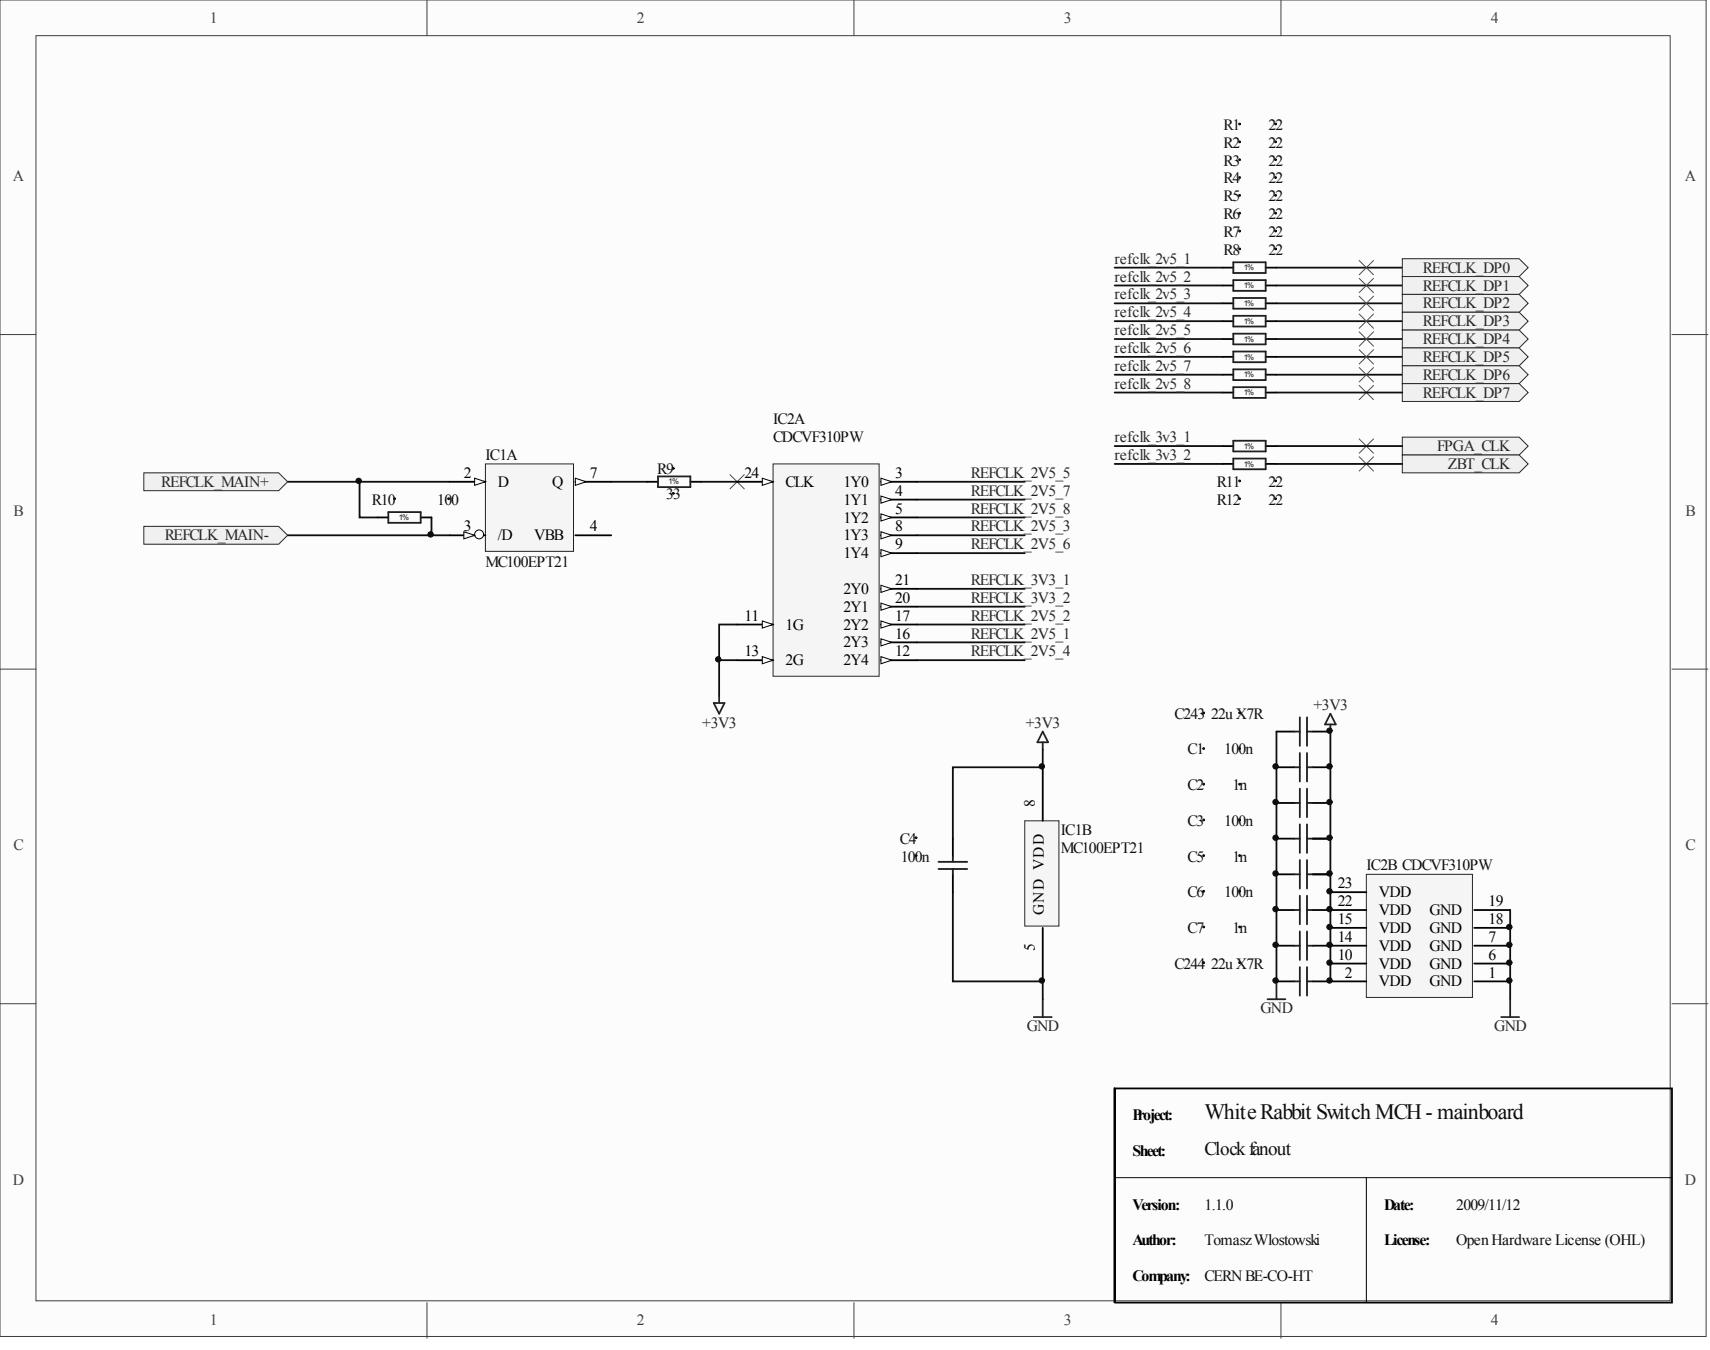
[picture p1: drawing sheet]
<svg xmlns="http://www.w3.org/2000/svg" width="241mm" height="190mm" viewBox="0 0 241 190" stroke-linecap="round" stroke-linejoin="round" font-family="sans-serif">
<defs><g id="words">
<text font-size="3.1" fill="#0e0e0e" x="170" y="157.9">WhiteRabbit Switch MCH- mainboard</text>
<text font-size="2.7" fill="#0e0e0e" x="170" y="163">Clockfanout</text>
<g font-size="2.2" fill="#404040">
<text x="29.6" y="3.2">1</text>
<text x="89.9" y="3.2">2</text>
<text x="150.1" y="3.2">3</text>
<text x="210.4" y="3.2">4</text>
<text x="1.8" y="25.6">A</text>
<text x="237.7" y="25.6">A</text>
<text x="1.9" y="72.8">B</text>
<text x="237.8" y="72.8">B</text>
<text x="1.9" y="120">C</text>
<text x="237.8" y="120">C</text>
<text x="1.8" y="167.2">D</text>
<text x="237.7" y="167.2">D</text>
<text x="29.6" y="187">1</text>
<text x="89.9" y="187">2</text>
<text x="150.1" y="187">3</text>
<text x="210.4" y="187">4</text>
</g>
<g font-size="2.2" fill="#0e0e0e">
<text x="172.7" y="18.3">R1</text>
<text x="172.7" y="20.9">R2</text>
<text x="172.7" y="23.4">R3</text>
<text x="179" y="18.3">22</text>
<text x="179" y="20.9">22</text>
<text x="179" y="23.4">22</text>
<text x="172.7" y="25.9">R4</text>
<text x="172.7" y="28.4">R5</text>
<text x="179" y="25.9">22</text>
<text x="179" y="28.4">22</text>
<text x="172.7" y="30.9">R6</text>
<text x="172.7" y="33.4">R7</text>
<text x="172.7" y="36">R8</text>
<text x="179" y="30.9">22</text>
<text x="179" y="33.4">22</text>
<text x="179" y="36">22</text>
<text x="109.1" y="59.9">IC2A</text>
<text x="68.5" y="64.9">IC1A</text>
<text x="109.1" y="62.4">CDCVF310PW</text>
<text x="52.5" y="71.2">R10</text>
<text x="61.7" y="71.2">100</text>
<text x="92.8" y="66.9">R9</text>
<text x="94" y="70.5">33</text>
<text x="171.7" y="68.7">R11</text>
<text x="171.7" y="71.2">R12</text>
<text x="179" y="68.7">22</text>
<text x="179" y="71.2">22</text>
<text x="68.5" y="80">MC100EPT21</text>
<text x="165.7" y="101.4">C243</text>
<text x="170.9" y="101.4">22u X7R</text>
<text x="167.6" y="106.5">C1</text>
<text x="172.8" y="106.5">100n</text>
<text x="167.6" y="111.5">C2</text>
<text x="173.9" y="111.5">1n</text>
<text x="127" y="119.1">C4</text>
<text x="149.7" y="117.8">IC1B</text>
<text x="167.6" y="116.5">C3</text>
<text x="172.8" y="116.5">100n</text>
<text x="127.1" y="121.6">100n</text>
<text x="149.7" y="120.3">MC100EPT21</text>
<text x="167.6" y="121.6">C5</text>
<text x="173.9" y="121.6">1n</text>
<text x="192.8" y="122.8">IC2B CDCVF310PW</text>
<text x="167.6" y="126.6">C6</text>
<text x="167.6" y="131.6">C7</text>
<text x="172.8" y="126.6">100n</text>
<text x="173.9" y="131.6">1n</text>
<text x="165.7" y="136.7">C244</text>
<text x="170.9" y="136.7">22u X7R</text>
<text x="170" y="170.7">1.1.0</text>
<text x="205.5" y="170.7">2009/11/12</text>
<text x="170" y="175.7">TomaszWlostowski</text>
<text x="205.5" y="175.7">Open Hardware License (OHL)</text>
<text x="170" y="180.7">CERNBE-CO-HT</text>
</g>
<g font-size="2.2" fill="#262626">
<text x="157.3" y="37.2">refclk_2v5_1</text>
<text x="157.3" y="39.7">refclk_2v5_2</text>
<text x="200.8" y="38.5">REFCLK_DP0</text>
<text x="200.8" y="41">REFCLK_DP1</text>
<text x="157.3" y="42.3">refclk_2v5_3</text>
<text x="157.3" y="44.8">refclk_2v5_4</text>
<text x="157.3" y="47.3">refclk_2v5_5</text>
<text x="200.8" y="43.5">REFCLK_DP2</text>
<text x="200.8" y="46">REFCLK_DP3</text>
<text x="157.3" y="49.8">refclk_2v5_6</text>
<text x="157.3" y="52.3">refclk_2v5_7</text>
<text x="200.8" y="48.6">REFCLK_DP4</text>
<text x="200.8" y="51.1">REFCLK_DP5</text>
<text x="200.8" y="53.6">REFCLK_DP6</text>
<text x="157.3" y="54.8">refclk_2v5_8</text>
<text x="200.8" y="56.1">REFCLK_DP7</text>
<text x="157.3" y="62.4">refclk_3v3_1</text>
<text x="157.3" y="64.9">refclk_3v3_2</text>
<text x="202.8" y="63.7">FPGA_CLK</text>
<text x="22.7" y="68.7">REFCLK_MAIN+</text>
<text x="137" y="67.4">REFCLK_2V5_5</text>
<text x="137" y="70">REFCLK_2V5_7</text>
<text x="204.3" y="66.2">ZBT_CLK</text>
<text x="23.2" y="76.3">REFCLK_MAIN-</text>
<text x="137" y="72.5">REFCLK_2V5_8</text>
<text x="137" y="75">REFCLK_2V5_3</text>
<text x="137" y="77.5">REFCLK_2V5_6</text>
<text x="137" y="82.5">REFCLK_3V3_1</text>
<text x="137" y="87.6">REFCLK_2V5_2</text>
<text x="137" y="85.1">REFCLK_3V3_2</text>
<text x="137" y="92.6">REFCLK_2V5_4</text>
<text x="137" y="90.1">REFCLK_2V5_1</text>
<text x="185.3" y="100.2">+3V3</text>
<text x="99.1" y="102.7">+3V3</text>
<text x="144.8" y="102.7">+3V3</text>
<text x="177.9" y="143">GND</text>
<text x="144.9" y="145.5">GND</text>
<text x="210.8" y="145.5">GND</text>
</g>
<g font-size="2.2">
<text x="65.5" y="67.4">2</text>
<text x="70.3" y="68.7">D</text>
<text x="77.9" y="68.7">Q</text>
<text x="83.2" y="67.4">7</text>
<text x="105.1" y="67.4">24</text>
<text x="110.9" y="68.7">CLK</text>
<text x="119" y="68.7">1Y0</text>
<text x="119" y="71.2">1Y1</text>
<text x="126.3" y="67.4">3</text>
<text x="126.3" y="70">4</text>
<text x="65.5" y="75">3</text>
<text x="70.3" y="76.3">/D</text>
<text x="75.4" y="76.3">VBB</text>
<text x="83.2" y="75">4</text>
<text x="119" y="73.7">1Y2</text>
<text x="119" y="76.3">1Y3</text>
<text x="126.3" y="72.5">5</text>
<text x="126.3" y="75">8</text>
<text x="126.3" y="77.5">9</text>
<text x="119" y="78.8">1Y4</text>
<text x="119" y="83.8">2Y0</text>
<text x="126.3" y="82.5">21</text>
<text x="105.1" y="87.6">11</text>
<text x="110.9" y="88.8">1G</text>
<text x="119" y="86.3">2Y1</text>
<text x="119" y="88.8">2Y2</text>
<text x="126.3" y="85.1">20</text>
<text x="126.3" y="87.6">17</text>
<text x="105.1" y="92.6">13</text>
<text x="110.9" y="93.9">2G</text>
<text x="119" y="91.4">2Y3</text>
<text x="119" y="93.9">2Y4</text>
<text x="126.3" y="90.1">16</text>
<text x="126.3" y="92.6">12</text>
<text x="146" y="113.8" transform="rotate(-90 146 113.8)">8</text>
<text x="188.8" y="125.4">23</text>
<text x="147.3" y="129.2" transform="rotate(-90 147.3 129.2)">GND VDD</text>
<text x="188.8" y="130.4">15</text>
<text x="188.8" y="127.9">22</text>
<text x="194.6" y="131.6">VDD</text>
<text x="194.6" y="129.1">VDD</text>
<text x="194.6" y="126.6">VDD</text>
<text x="201.7" y="131.6">GND</text>
<text x="201.7" y="129.1">GND</text>
<text x="210.1" y="130.4">18</text>
<text x="210.1" y="127.9">19</text>
<text x="146" y="134.2" transform="rotate(-90 146 134.2)">5</text>
<text x="188.8" y="135.4">10</text>
<text x="188.8" y="132.9">14</text>
<text x="189.8" y="137.9">2</text>
<text x="194.6" y="136.7">VDD</text>
<text x="194.6" y="134.2">VDD</text>
<text x="201.7" y="136.7">GND</text>
<text x="201.7" y="134.2">GND</text>
<text x="210.1" y="137.9">1</text>
<text x="210.1" y="135.4">6</text>
<text x="210.1" y="132.9">7</text>
<text x="194.6" y="139.2">VDD</text>
<text x="201.7" y="139.2">GND</text>
<text x="159.8" y="158.1">Project:</text>
<text x="159.8" y="163.1">Sheet:</text>
<text x="159.8" y="170.7">Version:</text>
<text x="195.3" y="170.7">Date:</text>
<text x="159.8" y="175.7">Author:</text>
<text x="195.3" y="175.7">License:</text>
<text x="159.8" y="180.8">Company:</text>
</g>
<g font-size="1.1" fill="#0e0e0e">
<text x="175.5" y="38.1">1%</text>
<text x="175.5" y="40.7">1%</text>
<text x="175.5" y="43.2">1%</text>
<text x="175.5" y="45.7">1%</text>
<text x="175.5" y="48.2">1%</text>
<text x="175.5" y="50.7">1%</text>
<text x="175.5" y="53.2">1%</text>
<text x="175.5" y="55.8">1%</text>
<text x="175.5" y="63.3">1%</text>
<text x="175.5" y="65.8">1%</text>
<text x="94.3" y="68.4">1%</text>
<text x="56.3" y="73.4">1%</text>
</g>
</g></defs>
<g fill="#fcfcfc" stroke="#404040" stroke-width=".14">
<path d="M0 0h240.8v188.6h-240.8z"/>
<path d="M5.1 5h230.6v178.6h-230.6z"/>
</g>
<path d="M60.3 0v5M120.5 0v5M180.8 0v5M0 47.2h5.1M235.9 47.2h5.1M0 94.4h5.1M235.9 94.4h5.1M0 141.6h5.1M235.9 141.6h5.1M60.3 183.8v5M120.5 183.8v5M180.8 183.8v5" fill="none" stroke="#404040" stroke-width=".14"/>
<path d="M40.6 68h22.8M40.6 75.5h22.8M60.9 73v2.5M86.3 68h5" fill="none" stroke="#0e0e0e" stroke-width=".25"/>
<g fill="#f0f0f0" stroke="#262626" stroke-width=".14">
<path d="M20.3 66.7h19l1.3 1.3-1.3 1.2h-19z" fill-rule="evenodd"/>
<path d="M20.3 74.3h19l1.3 1.2-1.3 1.3h-19z" fill-rule="evenodd"/>
</g>
<path d="M68.5 65.5h12.4v12.3h-12.4z" fill="#f5f5f5" stroke="#262626" stroke-width=".14"/>
<path d="M63.4 68h5.1M81.2 75.5h5.1" fill="none" stroke="#000" stroke-width=".25"/>
<path d="M67 67.5l1.5 .5-1.5 .5z" fill="#fcfcfc" stroke="#000" stroke-width=".14"/>
<path d="M63.4 75.5h5.1" fill="none" stroke="#000" stroke-width=".25"/>
<circle cx="67.6" cy="75.4" r=".63" fill="#fcfcfc" stroke="#000" stroke-width=".14"/>
<path d="M65.5 75l1.5 .5-1.5 .5z" fill="#fcfcfc" stroke="#000" stroke-width=".14"/>
<path d="M81.2 68h5.1" fill="none" stroke="#000" stroke-width=".25"/>
<path d="M81.2 67.5l1.5 .5-1.5 .5z" fill="#fcfcfc" stroke="#000" stroke-width=".14"/>
<path d="M144.6 115.8h4.8v14.9h-4.8z" fill="#f5f5f5" stroke="#262626" stroke-width=".14"/>
<path d="M147.1 108.3v7.5M147.1 130.9v7.6" fill="none" stroke="#000" stroke-width=".25"/>
<path d="M147.1 103.2l.8 1.5h-1.5zM147.1 104.7v1.1M180.1 138.5v2.5M145.9 143.5h2.5M147.1 141v2.5M178.9 141h2.5" fill="none" stroke="#262626" stroke-width=".25"/>
<path d="M147.1 105.8v2.5h-12.6v10M134.5 125.9v12.6h12.6v2.5" fill="none" stroke="#0e0e0e" stroke-width=".25"/>
<g fill="#f0f0f0" stroke="#262626" stroke-width=".14">
<path d="M197.9 61.7h16.5l1.2 1.2-1.2 1.3h-16.5z" fill-rule="evenodd"/>
<path d="M197.9 64.2h16.5l1.2 1.3-1.2 1.2h-16.5z" fill-rule="evenodd"/>
</g>
<path d="M103 67l2 2M105 67l-2 2M191.8 61.9l2 2.1M191.8 64.5l2 2M193.8 61.9l-2 2.1M193.8 64.5l-2 2" fill="none" stroke="#4c4c4c" stroke-width=".14"/>
<g fill="none" stroke="#0e0e0e" stroke-width=".25">
<path d="M180.1 37.8h17.8M180.1 40.3h17.8M180.1 42.8h17.8M180.1 45.3h17.8M180.1 47.8h17.8M180.1 50.4h17.8M180.1 52.9h17.8M50.7 68v5h2.6M98.9 68h5.1M180.1 62.9h17.8M180.1 65.5h17.8M185.2 118.3h2.5"/>
<path d="M185.2 123.4h2.5"/>
</g>
<g fill="none" stroke="#000" stroke-width=".25">
<path d="M53.3 73h1.5M59.4 73h1.5M91.3 68h1.6M97.4 68h1.5M172.5 62.9h1.5M172.5 65.5h1.5M178.6 62.9h1.5M178.6 65.5h1.5M134.5 118.3v2.6M180.1 108.3h2.6M180.1 118.3h2.6M185.2 108.3h2.5"/>
<path d="M185.2 118.3h2.5M134.5 123.4v2.5M180.1 128.4h2.6M185.2 128.4h2.5"/>
</g>
<g fill="none" stroke="#1c1c1c" stroke-width=".25">
<path d="M54.8 72.3h4.6v1.5h-4.6zM92.9 67.2h4.5v1.5h-4.5zM174 62.2h4.6v1.5h-4.6zM174 64.7h4.6v1.5h-4.6zM182.7 108.3h.7M182.7 118.3h.7M183.4 106.3v4M183.4 116.3v4.1M184.4 106.3v4M184.4 116.3v4.1M184.4 108.3h.8M184.4 118.3h.8"/>
<path d="M132.4 121.6h4.1M132.4 122.6h4.1M134.5 120.9v.7M134.5 122.6v.8M182.7 128.4h.7M183.4 126.4v4M184.4 126.4v4M184.4 128.4h.8"/>
</g>
<g fill="#0e0e0e" stroke="#0e0e0e" stroke-width=".14">
<circle cx="55.7" cy="70.4" r=".13"/>
<circle cx="63.3" cy="70.4" r=".13"/>
<circle cx="95" cy="66.1" r=".13"/>
<circle cx="95" cy="69.6" r=".13"/>
<circle cx="174.9" cy="67.9" r=".13"/>
<circle cx="180" cy="67.9" r=".13"/>
<circle cx="174.9" cy="70.4" r=".13"/>
<circle cx="180" cy="70.4" r=".13"/>
<circle cx="129.3" cy="118.2" r=".13"/>
<circle cx="129.3" cy="120.7" r=".13"/>
<circle cx="169.8" cy="105.6" r=".13"/>
<circle cx="174.9" cy="105.6" r=".13"/>
<circle cx="169.8" cy="115.7" r=".13"/>
<circle cx="174.9" cy="115.7" r=".13"/>
<circle cx="169.8" cy="125.8" r=".13"/>
<circle cx="174.9" cy="125.8" r=".13"/>
</g>
<g fill="#f0f0f0" stroke="#262626" stroke-width=".14">
<path d="M197.9 36.5h16.5l1.2 1.3-1.2 1.2h-16.5z" fill-rule="evenodd"/>
<path d="M197.9 39h16.5l1.2 1.3-1.2 1.2h-16.5z" fill-rule="evenodd"/>
<path d="M197.9 41.5h16.5l1.2 1.3-1.2 1.3h-16.5z" fill-rule="evenodd"/>
<path d="M197.9 44.1h16.5l1.2 1.2-1.2 1.3h-16.5z" fill-rule="evenodd"/>
<path d="M197.9 46.6h16.5l1.2 1.2-1.2 1.3h-16.5z" fill-rule="evenodd"/>
<path d="M197.9 49.1h16.5l1.2 1.3-1.2 1.2h-16.5z" fill-rule="evenodd"/>
<path d="M197.9 51.6h16.5l1.2 1.3-1.2 1.2h-16.5z" fill-rule="evenodd"/>
<path d="M197.9 54.1h16.5l1.2 1.3-1.2 1.3h-16.5z" fill-rule="evenodd"/>
</g>
<g fill="none" stroke="#4c4c4c" stroke-width=".14">
<path d="M191.8 36.8l2 2M191.8 39.3l2 2M193.8 36.8l-2 2M193.8 39.3l-2 2M191.8 41.8l2 2M191.8 44.3l2 2M191.8 46.8l2 2M191.8 49.3l2 2.1M191.8 51.9l2 2M191.8 54.4l2 2M193.8 41.8l-2 2M193.8 44.3l-2 2"/>
<path d="M193.8 46.8l-2 2M193.8 49.3l-2 2.1M193.8 51.9l-2 2M193.8 54.4l-2 2"/>
</g>
<g fill="none" stroke="#000" stroke-width=".25">
<path d="M172.5 37.8h1.5M178.6 37.8h1.5M172.5 40.3h1.5M172.5 42.8h1.5M172.5 45.3h1.5M172.5 47.8h1.5M172.5 50.4h1.5M172.5 52.9h1.5M172.5 55.4h1.5M178.6 40.3h1.5M178.6 42.8h1.5M178.6 45.3h1.5"/>
<path d="M178.6 47.8h1.5M178.6 50.4h1.5M178.6 52.9h1.5M178.6 55.4h1.5M180.1 103.2h2.6M185.2 103.2h2.5M180.1 138.5h2.6M185.2 138.5h2.5"/>
</g>
<g fill="none" stroke="#1c1c1c" stroke-width=".25">
<path d="M174 37h4.6v1.5h-4.6zM174 39.5h4.6v1.5h-4.6zM174 42h4.6v1.6h-4.6zM174 44.6h4.6v1.5h-4.6zM174 47.1h4.6v1.5h-4.6zM174 49.6h4.6v1.5h-4.6zM174 52.1h4.6v1.5h-4.6zM174 54.6h4.6v1.5h-4.6zM182.7 103.2h.7M183.4 101.2v4M184.4 101.2v4M184.4 103.2h.8"/>
<path d="M182.7 138.5h.7M183.4 136.5v4M184.4 136.5v4M184.4 138.5h.8"/>
</g>
<g fill="#0e0e0e" stroke="#0e0e0e" stroke-width=".14">
<circle cx="174.9" cy="17.5" r=".13"/>
<circle cx="180" cy="17.5" r=".13"/>
<circle cx="174.9" cy="20" r=".13"/>
<circle cx="180" cy="20" r=".13"/>
<circle cx="174.9" cy="22.5" r=".13"/>
<circle cx="180" cy="22.5" r=".13"/>
<circle cx="174.9" cy="25.1" r=".13"/>
<circle cx="180" cy="25.1" r=".13"/>
<circle cx="174.9" cy="27.6" r=".13"/>
<circle cx="180" cy="27.6" r=".13"/>
<circle cx="174.9" cy="30.1" r=".13"/>
<circle cx="180" cy="30.1" r=".13"/>
<circle cx="174.9" cy="32.6" r=".13"/>
<circle cx="180" cy="32.6" r=".13"/>
<circle cx="174.9" cy="35.1" r=".13"/>
<circle cx="180" cy="35.1" r=".13"/>
<circle cx="169.8" cy="100.6" r=".13"/>
<circle cx="174.9" cy="100.6" r=".13"/>
<circle cx="169.8" cy="135.8" r=".13"/>
<circle cx="174.9" cy="135.8" r=".13"/>
</g>
<g fill="none" stroke="#0e0e0e" stroke-width=".25">
<path d="M157.3 37.8h15.2M157.3 55.4h15.2M157.3 40.3h15.2M157.3 42.8h15.2M157.3 45.3h15.2M157.3 47.8h15.2M157.3 50.4h15.2M157.3 52.9h15.2M180.1 55.4h17.8M129.4 68h15.2M129.4 70.5h15.2M129.4 73h15.2"/>
<path d="M129.4 75.5h15.2M129.4 78.1h15.2M157.3 62.9h15.2M157.3 65.5h15.2M101.5 93.2h2.5M104 88.1h-2.5v10.1M129.4 93.2h15.2M129.4 88.1h15.2M129.4 83.1h15.2M129.4 85.6h15.2M129.4 90.6h15.2M180.1 103.2v35.3"/>
</g>
<path d="M100.7 99.2h1.5l-.7 1.5zM101.5 98.2v1" fill="none" stroke="#262626" stroke-width=".25"/>
<path d="M109.1 65.5h15v29.9h-15z" fill="#f5f5f5" stroke="#262626" stroke-width=".14"/>
<path d="M104 68h5.1" fill="none" stroke="#000" stroke-width=".25"/>
<path d="M107.6 67.5l1.5 .5-1.5 .5z" fill="#fcfcfc" stroke="#000" stroke-width=".14"/>
<path d="M124.3 68h5.1" fill="none" stroke="#000" stroke-width=".25"/>
<path d="M124.3 67.5l1.5 .5-1.5 .5z" fill="#fcfcfc" stroke="#000" stroke-width=".14"/>
<path d="M124.3 70.5h5.1" fill="none" stroke="#000" stroke-width=".25"/>
<path d="M124.3 70l1.5 .5-1.5 .5z" fill="#fcfcfc" stroke="#000" stroke-width=".14"/>
<path d="M124.3 73h5.1" fill="none" stroke="#000" stroke-width=".25"/>
<path d="M124.3 72.5l1.5 .5-1.5 .5z" fill="#fcfcfc" stroke="#000" stroke-width=".14"/>
<path d="M124.3 75.5h5.1" fill="none" stroke="#000" stroke-width=".25"/>
<path d="M124.3 75l1.5 .5-1.5 .5z" fill="#fcfcfc" stroke="#000" stroke-width=".14"/>
<path d="M124.3 78.1h5.1" fill="none" stroke="#000" stroke-width=".25"/>
<path d="M124.3 77.6l1.5 .5-1.5 .5z" fill="#fcfcfc" stroke="#000" stroke-width=".14"/>
<path d="M124.3 83.1h5.1" fill="none" stroke="#000" stroke-width=".25"/>
<path d="M124.3 82.6l1.5 .5-1.5 .5z" fill="#fcfcfc" stroke="#000" stroke-width=".14"/>
<path d="M124.3 85.6h5.1" fill="none" stroke="#000" stroke-width=".25"/>
<path d="M124.3 85.1l1.5 .5-1.5 .5z" fill="#fcfcfc" stroke="#000" stroke-width=".14"/>
<path d="M124.3 88.1h5.1" fill="none" stroke="#000" stroke-width=".25"/>
<path d="M124.3 87.6l1.5 .5-1.5 .5z" fill="#fcfcfc" stroke="#000" stroke-width=".14"/>
<path d="M124.3 90.6h5.1" fill="none" stroke="#000" stroke-width=".25"/>
<path d="M124.3 90.1l1.5 .5-1.5 .5z" fill="#fcfcfc" stroke="#000" stroke-width=".14"/>
<path d="M124.3 93.2h5.1" fill="none" stroke="#000" stroke-width=".25"/>
<path d="M124.3 92.7l1.5 .5-1.5 .5z" fill="#fcfcfc" stroke="#000" stroke-width=".14"/>
<path d="M104 88.1h5.1" fill="none" stroke="#000" stroke-width=".25"/>
<path d="M107.6 87.6l1.5 .5-1.5 .5z" fill="#fcfcfc" stroke="#000" stroke-width=".14"/>
<path d="M104 93.2h5.1" fill="none" stroke="#000" stroke-width=".25"/>
<path d="M107.6 92.7l1.5 .5-1.5 .5z" fill="#fcfcfc" stroke="#000" stroke-width=".14"/>
<path d="M192.8 123.4h15v17.4h-15z" fill="#f5f5f5" stroke="#262626" stroke-width=".14"/>
<g fill="none" stroke="#000" stroke-width=".25">
<path d="M180.1 113.3h2.6M185.2 113.3h2.5M180.1 133.4h2.6M180.1 123.4h2.6M185.2 133.4h7.6M185.2 123.4h2.5M187.7 138.5h5.1M187.7 136h5.1M187.7 130.9h5.1M187.7 128.4h5.1M187.7 125.9h5.1M208 138.5h5.1"/>
<path d="M208 136h5.1M208 133.4h5.1M208 130.9h5.1M208 128.4h5.1M157.3 153.6v30.2v-30.2h78.6v30.2h-78.6"/>
</g>
<path d="M187.7 103.2v35.3M213.1 128.4v12.6" fill="none" stroke="#0e0e0e" stroke-width=".25"/>
<path d="M187.7 100.7l.8 1.5h-1.5zM187.7 102.2v1M211.8 143.5h2.6M213.1 141v2.5" fill="none" stroke="#262626" stroke-width=".25"/>
<path d="M182.7 113.3h.7M183.4 111.3v4M184.4 111.3v4M184.4 113.3h.8M182.7 123.4h.7M182.7 133.4h.7M183.4 121.4v4M183.4 131.4v4.1M184.4 121.4v4M184.4 131.4v4.1M184.4 123.4h.8M184.4 133.4h.8" fill="none" stroke="#1c1c1c" stroke-width=".25"/>
<g fill="#0e0e0e" stroke="#0e0e0e" stroke-width=".14">
<circle cx="169.8" cy="110.7" r=".13"/>
<circle cx="174.9" cy="110.7" r=".13"/>
<circle cx="169.8" cy="120.7" r=".13"/>
<circle cx="174.9" cy="120.7" r=".13"/>
<circle cx="169.8" cy="130.8" r=".13"/>
<circle cx="174.9" cy="130.8" r=".13"/>
<circle cx="50.6" cy="67.9" r=".38"/>
<circle cx="60.8" cy="75.4" r=".38"/>
<circle cx="101.4" cy="93" r=".38"/>
<circle cx="147" cy="138.4" r=".38"/>
<circle cx="147" cy="108.1" r=".38"/>
<circle cx="180" cy="138.4" r=".38"/>
<circle cx="180" cy="133.3" r=".38"/>
<circle cx="180" cy="128.3" r=".38"/>
<circle cx="180" cy="123.3" r=".38"/>
<circle cx="180" cy="118.2" r=".38"/>
<circle cx="180" cy="113.2" r=".38"/>
<circle cx="180" cy="108.1" r=".38"/>
<circle cx="187.6" cy="138.4" r=".38"/>
<circle cx="187.6" cy="135.8" r=".38"/>
<circle cx="187.6" cy="133.3" r=".38"/>
<circle cx="187.6" cy="130.8" r=".38"/>
<circle cx="187.6" cy="128.3" r=".38"/>
<circle cx="187.6" cy="125.8" r=".38"/>
<circle cx="187.6" cy="123.3" r=".38"/>
<circle cx="187.6" cy="118.2" r=".38"/>
<circle cx="187.6" cy="113.2" r=".38"/>
<circle cx="187.6" cy="108.1" r=".38"/>
<circle cx="187.6" cy="103.1" r=".38"/>
<circle cx="213" cy="138.4" r=".38"/>
<circle cx="213" cy="135.8" r=".38"/>
<circle cx="213" cy="133.3" r=".38"/>
<circle cx="213" cy="130.8" r=".38"/>
</g>
<path d="M157.3 166.2h78.6M192.8 166.2v17.6" fill="none" stroke="#000" stroke-width=".14"/>
<use href="#words"/>
</svg>
